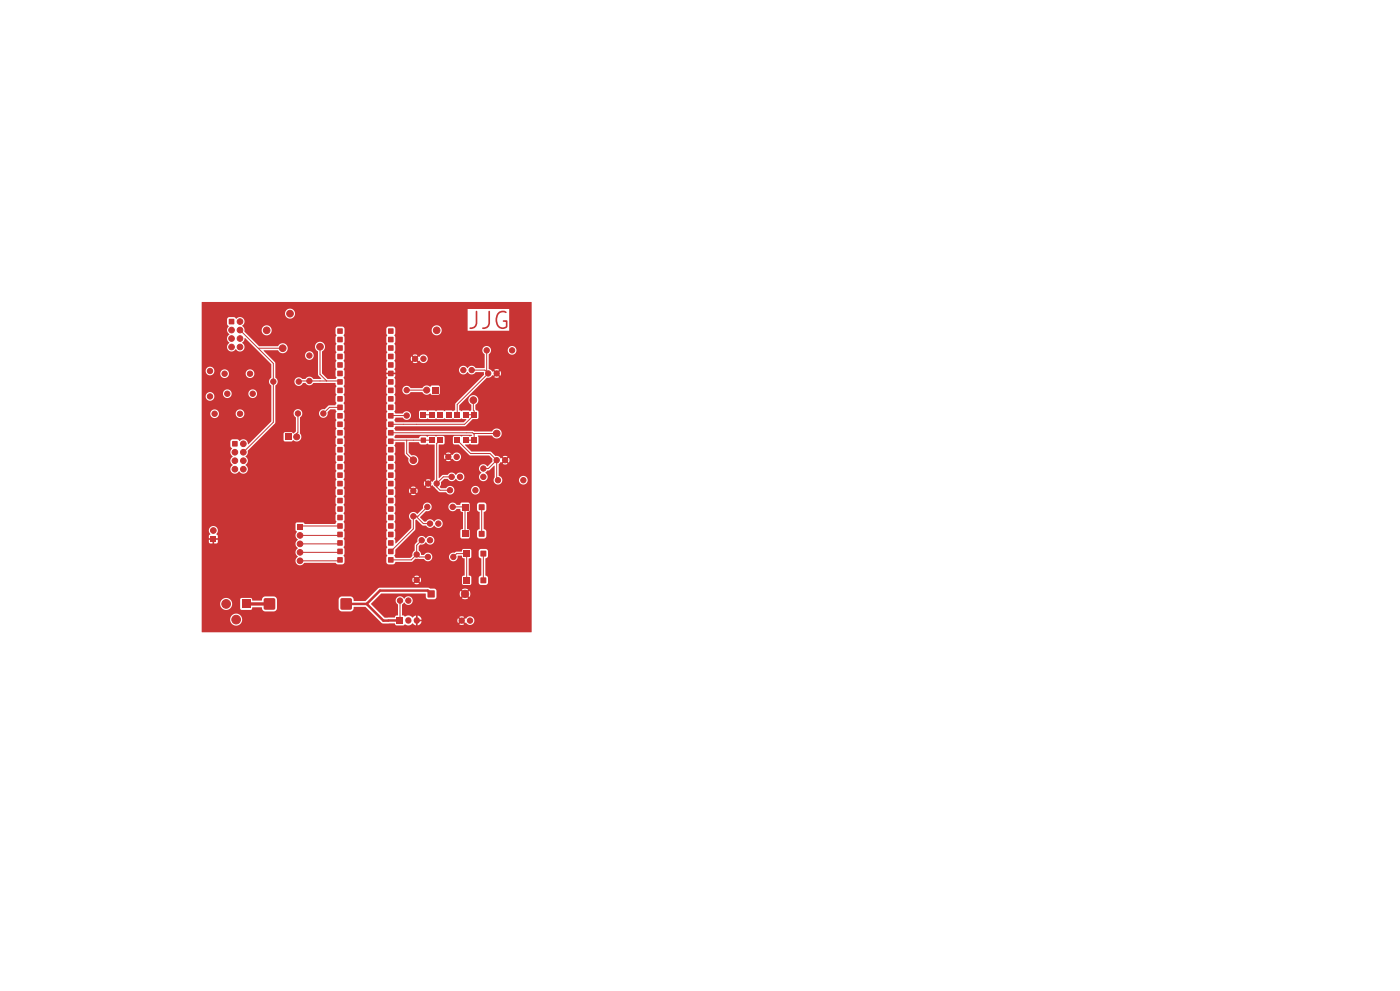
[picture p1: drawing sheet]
<svg xmlns="http://www.w3.org/2000/svg" width="420mm" height="297mm" viewBox="0 0 420 297" stroke-linecap="round" stroke-linejoin="round" font-family="sans-serif">
<defs><g id="words">
<text font-size="5" fill="#c83434" x="139.8" y="99.9">JJG</text>
</g></defs>
<g fill="#c83434" stroke="#c83434" stroke-width=".3">
<circle cx="135" cy="146.9" r=".8"/>
<circle cx="142.6" cy="146.9" r=".8"/>
</g>
<path d="M85.6 130h1.8v1.8h-1.8z" fill="#c83434"/>
<g fill="#c83434" stroke="#c83434" stroke-width=".3">
<circle cx="89" cy="130.9" r=".9"/>
<circle cx="146" cy="105" r=".8"/>
<circle cx="153.6" cy="105" r=".8"/>
</g>
<g fill="#c83434">
<path d="M101.2 98.4h1.6v1.6h-1.6z"/>
<path d="M101.2 101h1.6v1.5h-1.6z"/>
<path d="M101.2 103.5h1.6v1.6h-1.6z"/>
<path d="M101.2 106.1h1.6v1.5h-1.6z"/>
<path d="M101.2 108.6h1.6v1.6h-1.6z"/>
<path d="M101.2 111.1h1.6v1.6h-1.6z"/>
<path d="M101.2 113.7h1.6v1.5h-1.6z"/>
<path d="M101.2 116.2h1.6v1.6h-1.6z"/>
<path d="M101.2 118.8h1.6v1.5h-1.6z"/>
<path d="M101.2 121.3h1.6v1.6h-1.6z"/>
<path d="M101.2 123.8h1.6v1.6h-1.6z"/>
<path d="M101.2 126.4h1.6v1.5h-1.6z"/>
<path d="M101.2 128.9h1.6v1.6h-1.6z"/>
<path d="M101.2 131.5h1.6v1.5h-1.6z"/>
<path d="M101.2 134h1.6v1.6h-1.6z"/>
<path d="M101.2 136.5h1.6v1.6h-1.6z"/>
<path d="M101.2 139.1h1.6v1.5h-1.6z"/>
<path d="M101.2 141.6h1.6v1.6h-1.6z"/>
<path d="M101.2 144.2h1.6v1.5h-1.6z"/>
<path d="M101.2 146.7h1.6v1.6h-1.6z"/>
<path d="M101.2 149.2h1.6v1.6h-1.6z"/>
<path d="M101.2 151.8h1.6v1.5h-1.6z"/>
<path d="M101.2 154.3h1.6v1.6h-1.6z"/>
<path d="M101.2 156.9h1.6v1.5h-1.6z"/>
<path d="M101.2 159.4h1.6v1.6h-1.6z"/>
<path d="M101.2 161.9h1.6v1.6h-1.6z"/>
<path d="M101.2 164.5h1.6v1.5h-1.6z"/>
<path d="M101.2 167h1.6v1.6h-1.6z"/>
<path d="M116.5 167h1.5v1.6h-1.5z"/>
<path d="M116.5 164.5h1.5v1.5h-1.5z"/>
<path d="M116.5 161.9h1.5v1.6h-1.5z"/>
<path d="M116.5 159.4h1.5v1.6h-1.5z"/>
<path d="M116.5 156.9h1.5v1.5h-1.5z"/>
<path d="M116.5 154.3h1.5v1.6h-1.5z"/>
<path d="M116.5 151.8h1.5v1.5h-1.5z"/>
<path d="M116.5 149.2h1.5v1.6h-1.5z"/>
<path d="M116.5 146.7h1.5v1.6h-1.5z"/>
<path d="M116.5 144.2h1.5v1.5h-1.5z"/>
<path d="M116.5 141.6h1.5v1.6h-1.5z"/>
<path d="M116.5 139.1h1.5v1.5h-1.5z"/>
<path d="M116.5 136.5h1.5v1.6h-1.5z"/>
<path d="M116.5 134h1.5v1.6h-1.5z"/>
<path d="M116.5 131.5h1.5v1.5h-1.5z"/>
<path d="M116.5 128.9h1.5v1.6h-1.5z"/>
<path d="M116.5 126.4h1.5v1.5h-1.5z"/>
<path d="M116.5 123.8h1.5v1.6h-1.5z"/>
<path d="M116.5 121.3h1.5v1.6h-1.5z"/>
<path d="M116.5 118.8h1.5v1.5h-1.5z"/>
<path d="M116.5 116.2h1.5v1.6h-1.5z"/>
<path d="M116.5 113.7h1.5v1.5h-1.5z"/>
<path d="M116.5 111.1h1.5v1.6h-1.5z"/>
<path d="M116.5 108.6h1.5v1.6h-1.5z"/>
<path d="M116.5 106.1h1.5v1.5h-1.5z"/>
<path d="M116.5 103.5h1.5v1.6h-1.5z"/>
<path d="M116.5 101h1.5v1.5h-1.5z"/>
<path d="M116.5 98.4h1.5v1.6h-1.5z"/>
</g>
<g fill="#c83434" stroke="#c83434" stroke-width=".3">
<circle cx="82" cy="114.4" r=".8"/>
<circle cx="89.6" cy="114.4" r=".8"/>
<circle cx="67.4" cy="112" r=".8"/>
<circle cx="75" cy="112" r=".8"/>
<circle cx="124" cy="154.7" r=".8"/>
<circle cx="124" cy="147.1" r=".8"/>
<circle cx="142" cy="119.9" r="1"/>
<circle cx="122" cy="124.5" r=".8"/>
<circle cx="122" cy="116.9" r=".8"/>
<circle cx="96" cy="103.9" r="1"/>
<circle cx="131" cy="99" r="1"/>
<circle cx="124" cy="137.9" r="1"/>
<circle cx="149" cy="137.9" r=".8"/>
<circle cx="151.5" cy="137.9" r=".8"/>
<circle cx="149" cy="129.9" r="1"/>
<circle cx="131" cy="144.9" r=".8"/>
<circle cx="128.5" cy="144.9" r=".8"/>
</g>
<path d="M129.6 116h1.8v1.8h-1.8z" fill="#c83434"/>
<circle cx="128" cy="116.9" r=".9" fill="#c83434" stroke="#c83434" stroke-width=".3"/>
<path d="M72.5 179.7h2.6v2.6h-2.6z" fill="#c83434"/>
<g fill="#c83434" stroke="#c83434" stroke-width=".3">
<circle cx="67.8" cy="181" r="1.3"/>
<circle cx="70.8" cy="185.7" r="1.3"/>
<circle cx="145" cy="140.4" r=".8"/>
<circle cx="145" cy="142.9" r=".8"/>
</g>
<path d="M68.7 95.6h1.5v1.6h-1.5z" fill="#c83434"/>
<g fill="#c83434" stroke="#c83434" stroke-width=".3">
<circle cx="72" cy="96.4" r=".85"/>
<circle cx="69.5" cy="98.9" r=".85"/>
<circle cx="72" cy="98.9" r=".85"/>
<circle cx="69.5" cy="101.5" r=".85"/>
<circle cx="72" cy="101.5" r=".85"/>
<circle cx="69.5" cy="104" r=".85"/>
<circle cx="72" cy="104" r=".85"/>
<circle cx="80" cy="99" r="1"/>
</g>
<g fill="#c83434">
<path d="M126.3 131.2h1.4v1.4h-1.4z"/>
<path d="M128.7 131.1h1.6v1.6h-1.6z"/>
<path d="M131.3 131.1h1.6v1.6h-1.6z"/>
<path d="M133.8 131.1h1.6v1.6h-1.6z"/>
<path d="M136.4 131.1h1.6v1.6h-1.6z"/>
<path d="M138.9 131.1h1.6v1.6h-1.6z"/>
<path d="M141.4 131.1h1.6v1.6h-1.6z"/>
<path d="M141.4 123.5h1.6v1.6h-1.6z"/>
<path d="M138.9 123.5h1.6v1.6h-1.6z"/>
<path d="M136.4 123.5h1.6v1.6h-1.6z"/>
<path d="M133.8 123.5h1.6v1.6h-1.6z"/>
<path d="M131.3 123.5h1.6v1.6h-1.6z"/>
<path d="M128.7 123.5h1.6v1.6h-1.6z"/>
<path d="M126.2 123.5h1.6v1.6h-1.6z"/>
<path d="M119 185h1.9v2h-1.9z"/>
</g>
<path d="M122.5 185.9v.1M125 185.9v.1" fill="none" stroke="#c83434" stroke-width="1.9"/>
<g fill="#c83434">
<path d="M139.1 173h1.8v1.8h-1.8z"/>
<path d="M144.2 173.1h1.6v1.6h-1.6z"/>
<path d="M139.1 165h1.8v1.8h-1.8z"/>
<path d="M144.2 165.1h1.6v1.6h-1.6z"/>
</g>
<g fill="#c83434" stroke="#c83434" stroke-width=".3">
<circle cx="146.5" cy="111.9" r=".8"/>
<circle cx="149" cy="111.9" r=".8"/>
<circle cx="149.4" cy="143.9" r=".8"/>
<circle cx="157" cy="143.9" r=".8"/>
<circle cx="125" cy="166.2" r=".8"/>
<circle cx="125" cy="173.8" r=".8"/>
</g>
<path d="M69.7 132.2h1.5v1.6h-1.5z" fill="#c83434"/>
<g fill="#c83434" stroke="#c83434" stroke-width=".3">
<circle cx="73" cy="133" r=".85"/>
<circle cx="70.5" cy="135.5" r=".85"/>
<circle cx="73" cy="135.5" r=".85"/>
<circle cx="70.5" cy="138.1" r=".85"/>
<circle cx="73" cy="138.1" r=".85"/>
<circle cx="70.5" cy="140.6" r=".85"/>
<circle cx="73" cy="140.6" r=".85"/>
<circle cx="89.4" cy="123.9" r=".8"/>
<circle cx="97" cy="123.9" r=".8"/>
<circle cx="134.5" cy="136.9" r=".8"/>
<circle cx="137" cy="136.9" r=".8"/>
</g>
<path d="M89.1 157.1h1.7v1.7h-1.7z" fill="#c83434"/>
<g fill="#c83434" stroke="#c83434" stroke-width=".3">
<circle cx="90" cy="160.5" r=".85"/>
<circle cx="90" cy="163" r=".85"/>
<circle cx="90" cy="165.5" r=".85"/>
<circle cx="90" cy="168.1" r=".85"/>
<circle cx="63" cy="118.8" r=".8"/>
<circle cx="63" cy="111.2" r=".8"/>
<circle cx="124.5" cy="107.5" r=".8"/>
<circle cx="127" cy="107.5" r=".8"/>
<circle cx="129" cy="156.9" r=".8"/>
<circle cx="131.5" cy="156.9" r=".8"/>
<circle cx="92.8" cy="114.2" r=".8"/>
<circle cx="92.8" cy="106.6" r=".8"/>
<circle cx="120" cy="180" r=".8"/>
<circle cx="122.5" cy="180" r=".8"/>
<circle cx="75.8" cy="118" r=".8"/>
<circle cx="68.2" cy="118" r=".8"/>
</g>
<g fill="#c83434">
<path d="M79.2 179.4l.4-.1 2.8 .1 .2 .4-.2 2.8-.3 .2-2.9-.2-.1-.4z"/>
<path d="M102.2 179.4l.4-.1 2.8 .1 .2 .4-.2 2.8-.3 .2-2.9-.2-.1-.4z"/>
<path d="M63.1 160.7h1.7v1.7h-1.7z"/>
</g>
<circle cx="64" cy="159" r=".85" fill="#c83434" stroke="#c83434" stroke-width=".3"/>
<g fill="#c83434">
<path d="M138.6 159.1h1.8v1.8h-1.8z"/>
<path d="M143.7 159.2h1.6v1.6h-1.6z"/>
<path d="M138.6 151.1h1.8v1.8h-1.8z"/>
<path d="M143.7 151.2h1.6v1.6h-1.6z"/>
</g>
<circle cx="84.8" cy="104.4" r="1" fill="#c83434" stroke="#c83434" stroke-width=".3"/>
<path d="M128.3 177h2.1v2h-2.1z" fill="#c83434"/>
<g fill="#c83434" stroke="#c83434" stroke-width=".3">
<circle cx="139.5" cy="178" r="1.1"/>
<circle cx="126.5" cy="161.9" r=".8"/>
<circle cx="129" cy="161.9" r=".8"/>
<circle cx="128.4" cy="166.9" r=".8"/>
<circle cx="136" cy="166.9" r=".8"/>
<circle cx="135.5" cy="142.9" r=".8"/>
<circle cx="138" cy="142.9" r=".8"/>
<circle cx="64.4" cy="124" r=".8"/>
<circle cx="72" cy="124" r=".8"/>
<circle cx="87" cy="94" r="1"/>
<circle cx="141.5" cy="110.9" r=".8"/>
<circle cx="139" cy="110.9" r=".8"/>
<circle cx="138.5" cy="186" r=".8"/>
<circle cx="141" cy="186" r=".8"/>
<circle cx="128.2" cy="151.9" r=".8"/>
<circle cx="135.8" cy="151.9" r=".8"/>
</g>
<g fill="none" stroke="#c83434" stroke-width=".3">
<path d="M72 98.9l10 10v17.6l-9 9M84.8 104.4l-7.3 .1M89.6 114.4l.2-.2h11.9l.3 .3-.3 .2M96 103.9v8.3l2 2M122 116.9h6M141.5 110.9h4l1 1-9.3 9.3v3.1M142 119.9v3l.2 .3v1.1M146 105v6.5M89.4 123.9v5.6l-.4 .4v1M102 122.1h-3.2l-1.8 1.8M117.4 129.5l-.2 .2h24.6l.4 .5v1.7h-2.5M122 131.9v4l2 2"/>
<path d="M122 124.5l-4.8 .1M127 124.3h2.5M129.5 131.9h-11.9l-.4 .3M132.1 131.9l-1.1 1v13l1 1h3M134.6 131.9l-.1 .1M134.6 136.8l-.1 .1M137.2 131.9l4 4h5.8l2 2M139.7 124.3h2.5M142 129.9h7M142.2 124.3l-2.8 2.9h-22.2M149 137.9l-2.5 2.5h-1.5M149 137.9v5.6l.4 .4"/>
<path d="M102 157.6h-11.7l-.3 .3M124.8 154.7l2.2 2.2h2M128.2 151.9l-2.8 2.8h-1.4v3.8l-6.8 6.8M135.5 142.9h-2.5l-2 2M135.8 151.9h3.7v8M144.5 151.9v8M102 160.2l-.3 .3h-11.7M102 162.7l-.3 .3h-11.7M102 165.3l-.3 .2h-11.7M102 167.8l-.3 .3h-11.7M120 180v5.9M125 166.2l.7 .7h2.7"/>
<path d="M125 166.2l-1.6 1.6h-6.2M126.5 161.9l-1.5 1.5v2.8M136 166.9l1-1h3v8M145 165.9v8M116.6 185.9l-.1 .1M120 185.9h.1"/>
</g>
<path d="M73.8 181h7" fill="none" stroke="#c83434" stroke-width="1"/>
<path d="M129.3 178l-1-1h-14.3l-4 4M103.8 181h6.2M110 181l5 5h1.5M116.6 185.9h3.4" fill="none" stroke="#c83434" stroke-width=".75"/>
<path d="M60.5 90.6h99v98.8h-99v-3.8h8.5a1.8 1.8 0 0 0 2.6 1.8 1.8 1.8 0 0 0 .4-3.1 1.8 1.8 0 0 0-2.9 1l-.1 .3h-8.5v-4.7h5.5a1.8 1.8 0 0 0 2.5 1.8 1.8 1.8 0 0 0 .5-3h3v2.7l.4 .4h2.8l.4-.3 .1-.5h2.8l.4 1 .7 .3h2.5l.7-.3 .3-.7v-2.6h18.5v2.6l.3 .7 .7 .3h2.5a1.37 1.37 0 0 0 1.1-1.4h3.5l5 4.9h3.7l.6 .7 2-.1 .4-.2a2.03 2.03 0 0 0 2.5-.4l.9 .6v-1h.5v1l.5-.2 .7-1h-1l.1-.3h11.6l.2 .8 .7-.7 .4 .4-.7 .7 .6 .2 .8-.2-.7-.7 .4-.4 .7 .7 .1-.1a1.33 1.33 0 0 0 1.8 .7 1.33 1.33 0 0 0 .6-1.9 1.33 1.33 0 0 0-1.9-.4l-1.3 1-.4-.4 .7-.7-.6-.2-.8 .2 .7 .7-.4 .4-.7-.7-.2 .6h-11.6l-.1-.2h1l-.4-.7-.5-.4-.3-.1v1h-.5v-1l-1 .6a1.87 1.87 0 0 0-2.4-.4l-.8-.4v-3.1l.7-.6a1.34 1.34 0 0 0 2 .4 1.34 1.34 0 0 0 0-2.1 1.34 1.34 0 0 0-2.1 .5 1.35 1.35 0 0 0-2.1-.3 1.35 1.35 0 0 0 .3 2.1l-.1 3.2a.56 .56 0 0 0-.8 .6l-3.2 .1-4-4.1 3.1-3.1h13.2l.2 1.1 .2 .4 2.2 .2 .7-.4v-1.3h7l.3 1 .8-.7 .3 .3-.6 .9a1.59 1.59 0 0 0 1.7-.1l-.7-.8 .3-.3 .9 .6a1.59 1.59 0 0 0-.1-1.7l-.8 .7-.3-.3 .6-.9a1.59 1.59 0 0 0-1.7 .1l.7 .8-.3 .3-.8-.7-.3 .8h-7v-.9l-.2-.4-1.7-.2-.6-.3h-14.5l-.5 .2-3.8 3.8h-3.4l-.3-.9-.4-.4h-3a1.01 1.01 0 0 0-.9 .9h-18.5l-.3-.7-.5-.2h-2.9a1.43 1.43 0 0 0-.9 1.2h-2.7l-.2-.5-.4-.3h-2.8l-.4 .5-3-.1a1.8 1.8 0 0 0-1.9-.3 1.8 1.8 0 0 0-1.1 1.6h-5.5v-7.2h63.2l.2 .8 .7-.6 .4 .3-.7 .7 .6 .2 .8-.2-.7-.7 .4-.3 .7 .6 .2-.8-.2-.6-.7 .7-.4-.4 .7-.7-.6-.2-.8 .2 .7 .7-.4 .4-.7-.7-.2 .6h-63.2v-14.8h2.1l.5 1.2-.4 .3v.9h.9v.5h-.9v.7l.3 .4h.7v-.9h.6v.9h.7l.3-.3v-.8h-.9v-.5h.9v-.7l-.3-.4a2.18 2.18 0 0 0-.1-2.2 1.35 1.35 0 0 0-2.3 .9h-2.1v-35h2.6v.2a1.3 1.3 0 0 0 1.4 1.2 1.3 1.3 0 0 0 1.2-1.4h5v.2a1.3 1.3 0 0 0 2 1 1.3 1.3 0 0 0 0-2.2 1.3 1.3 0 0 0-2 1h-5a1.3 1.3 0 0 0-1.3-1.2 1.3 1.3 0 0 0-1.3 1.2h-2.6v-5.2h1.2v.2a1.3 1.3 0 0 0 1.8 1.1 1.3 1.3 0 0 0 .4-2.1h3v.2a1.3 1.3 0 0 0 1.4 1.2 1.3 1.3 0 0 0 1.2-1.4h5v.2a1.3 1.3 0 0 0 2 1 1.3 1.3 0 0 0 0-2.2 1.3 1.3 0 0 0-2 1h-5v-.2a1.3 1.3 0 0 0-1.4-1 1.3 1.3 0 0 0-1.2 1.2l-3.1-.1a1.31 1.31 0 0 0-2.1 .9h-1.2v-7.6h1.2v.2a1.3 1.3 0 0 0 1 1.2 1.3 1.3 0 0 0 1.4-.6h2v.2a1.3 1.3 0 0 0 1.4 1.2 1.3 1.3 0 0 0 1.2-1.4h5v.2a1.3 1.3 0 0 0 2 1 1.3 1.3 0 0 0 0-2.2 1.3 1.3 0 0 0-2 1h-5l-.1-.2a1.3 1.3 0 0 0-1.3-1 1.3 1.3 0 0 0-1.2 1.2h-2a1.3 1.3 0 0 0-.7-1.9 1.3 1.3 0 0 0-1.7 1.1h-1.2v-15.4h7.6v1.4l.5 .6a1.67 1.67 0 0 0 .2 2.6 1.51 1.51 0 0 0 0 2.5 1.41 1.41 0 0 0-.2 2.2 1.41 1.41 0 0 0 2.2-.3 1.41 1.41 0 0 0 2.2 .2 1.41 1.41 0 0 0-.3-2.2l.9-1.4 7.8 7.8v4a1.43 1.43 0 0 0 0 2.5v10.7l-7 6.9a1.52 1.52 0 0 0-.9-1.5 1.52 1.52 0 0 0-1.7 .4l-.7-.5-1.4 .1-.4 .2-.2 1.9 .5 .5a1.67 1.67 0 0 0 .2 2.6 1.52 1.52 0 0 0 0 2.5 1.41 1.41 0 0 0-.2 2.3 1.41 1.41 0 0 0 2.2-.4 1.41 1.41 0 0 0 2.2 .2 1.41 1.41 0 0 0-.3-2.2 1.51 1.51 0 0 0 0-2.6l.6-.6v-1l5.1-5.1h5.7v1.9l.2 .4h2.2l.4-.4a1.49 1.49 0 0 0 2.1 0 1.49 1.49 0 0 0-.1-2.1l.1-4.7a1.33 1.33 0 0 0 .3-2.1 1.33 1.33 0 0 0-2.1 .2 1.33 1.33 0 0 0 .6 1.9v4.1l-.8 .7-.5-.4h-2l-.4 .5h-5.7l3.2-3.4v-11l.5-.6 .2-.7h5v.2a1.36 1.36 0 0 0 1.2 1.2 1.36 1.36 0 0 0 1.4-.9h.7a1.38 1.38 0 0 0 2.4 0h6.5a1.24 1.24 0 0 1 .1 1.6l.1 1.3 .3 .5-.3 .6v1.7a.61 .61 0 0 1-.2 1h-1.9l-1.2 1.1a1.34 1.34 0 0 0-1.7 1.2 1.34 1.34 0 0 0 1.5 1.4 1.34 1.34 0 0 0 1.1-1.7l.8-.8h1.5l.4 .6-.3 .6v1.6a.48 .48 0 0 1 .3 .5 .48 .48 0 0 1-.3 .4v1.7a.5 .5 0 0 1 0 .9v1.6a.48 .48 0 0 1 .3 .5 .48 .48 0 0 1-.3 .4v1.7a.48 .48 0 0 1 .3 .4 .48 .48 0 0 1-.3 .4v1.7a.48 .48 0 0 1 .3 .5 .48 .48 0 0 1-.3 .4v1.6a.48 .48 0 0 1 .3 .5 .48 .48 0 0 1-.3 .4v1.7a.48 .48 0 0 1 .3 .4 .48 .48 0 0 1-.3 .5v1.6a.48 .48 0 0 1 .3 .5 .48 .48 0 0 1-.3 .4v1.7a.48 .48 0 0 1 .3 .4 .48 .48 0 0 1-.3 .4v1.7a.5 .5 0 0 1 0 .9v1.6a.48 .48 0 0 1 .3 .5 .48 .48 0 0 1-.3 .4v1.7a.48 .48 0 0 1 .3 .4 .48 .48 0 0 1-.3 .5v1.6a.61 .61 0 0 1-.2 1h-9l-.5-.4h-2l-.3 .4-.1 1.8 .5 .6a1.59 1.59 0 0 0 .2 2.4 1.51 1.51 0 0 0 0 2.5 1.52 1.52 0 0 0 0 2.6 1.38 1.38 0 0 0-.2 2.2 1.38 1.38 0 0 0 2.2-.4h9.3l.7 .4h1.4l.6-.6v-1.6a.62 .62 0 0 1 .1-1l-.1-1.4-.3-.5 .3-.5v-1.7a.62 .62 0 0 1 .1-1l-.1-1.4-.3-.5 .3-.5v-1.7a.62 .62 0 0 1 .1-1l-.1-1.3-.3-.5 .3-.6v-1.7a.62 .62 0 0 1 .1-.9l-.1-1.4a.7 .7 0 0 1 .1-1.2l-.1-1.4-.3-.5 .3-.5v-1.7a.62 .62 0 0 1 .1-1l-.1-1.3-.3-.5 .3-.6v-1.7a.62 .62 0 0 1 .1-.9l-.1-1.4-.3-.5 .3-.6v-1.6a.62 .62 0 0 1 .1-1l-.1-1.4-.3-.5 .3-.6v-1.6a.5 .5 0 0 1 0-.9v-1.7a.62 .62 0 0 1 .1-.9l-.1-1.4-.3-.5 .3-.6v-1.6a.62 .62 0 0 1 .1-1l-.1-1.4-.3-.5 .3-.6v-1.6a.62 .62 0 0 1 .1-1l-.1-1.4-.3-.5 .3-.5v-1.7a.62 .62 0 0 1 .1-1l-.1-1.4a.7 .7 0 0 1 .1-1.1l-.1-1.4-.3-.5 .3-.6v-1.6a.62 .62 0 0 1 .1-1l-.1-1.4-.3-.5 .3-.5 .1-1.4h12.5l.1 1.5a.48 .48 0 0 1 .2 .5 .48 .48 0 0 1-.3 .4l.1 1.7a.48 .48 0 0 1 .2 .4 .48 .48 0 0 1-.3 .5l.1 1.6a.48 .48 0 0 1 .2 .5 .48 .48 0 0 1-.3 .4l.1 1.7a.5 .5 0 0 1-.1 .8l.1 1.7a.49 .49 0 0 1-.1 .9v.5h.9v.5h-.9l.1 .6a.5 .5 0 0 1-.1 .9l.1 1.7a.48 .48 0 0 1 .2 .4 .48 .48 0 0 1-.3 .5l.1 1.6a.48 .48 0 0 1 .2 .5 .48 .48 0 0 1-.3 .4l.1 1.7a.48 .48 0 0 1 .2 .4 .48 .48 0 0 1-.3 .4l.1 1.7a.48 .48 0 0 1 .2 .5 .48 .48 0 0 1-.3 .4l.1 1.6a.48 .48 0 0 1 .2 .5 .48 .48 0 0 1-.3 .4l.1 1.7a.5 .5 0 0 1-.1 .9l.1 1.6a.48 .48 0 0 1 .2 .5 .48 .48 0 0 1-.3 .4l.1 1.7a.48 .48 0 0 1 .2 .4 .48 .48 0 0 1-.3 .4l.1 1.7a.48 .48 0 0 1 .2 .5 .48 .48 0 0 1-.3 .4l.1 1.6a.48 .48 0 0 1 .2 .5 .48 .48 0 0 1-.3 .4l.1 1.7a.48 .48 0 0 1 .2 .4 .48 .48 0 0 1-.3 .5l.1 1.6a.48 .48 0 0 1 .2 .5 .48 .48 0 0 1-.3 .4l.1 1.7a.48 .48 0 0 1 .2 .4 .48 .48 0 0 1-.3 .4l.1 1.7a.5 .5 0 0 1-.1 .9l.1 1.6a.48 .48 0 0 1 .2 .5 .48 .48 0 0 1-.3 .4l.1 1.7a.48 .48 0 0 1 .2 .4 .48 .48 0 0 1-.3 .5l.1 1.6a.48 .48 0 0 1 .2 .5 .48 .48 0 0 1-.3 .4l.1 1.7a.48 .48 0 0 1 .2 .4 .48 .48 0 0 1-.3 .4l.1 1.7a.48 .48 0 0 1 .2 .5 .48 .48 0 0 1-.3 .4l.1 1.6a.48 .48 0 0 1 .2 .5 .48 .48 0 0 1-.3 .4l.1 1.7a.48 .48 0 0 1 .2 .4 .48 .48 0 0 1-.3 .5v1.4l.3 .5 .4 .2 1.6-.1 .5-.7h4.8l1.1-.9h2.6a1.35 1.35 0 0 0 1.5 .7 1.35 1.35 0 0 0 1-1.4h5v.2a1.37 1.37 0 0 0 1.6 1.2 1.37 1.37 0 0 0 1.1-1.7h1.1l.2 .7 .7 .2v5l-.8 .5 .1 2.3 2.2 .1 .5-.4v-2l-.8-.5v-5l.8-.5v-1.7h2.2l.1 1.7 .7 .5v5l-.8 .7 .1 1.8 .6 .4h1.5l.4-.3 .2-1.9-.8-.7v-5l.6-.4 .2-.4v-1.5l-.3-.4-1.9-.2-.4 .3-.2 .4h-2.2l-.1-.4-.3-.3h-1.9l-.4 .3-.2 .5h-1.6l-.5 .3a1.43 1.43 0 0 0-1.7 1.2l-5-.1a1.35 1.35 0 0 0-1.1-1.1 1.35 1.35 0 0 0-1.4 .7h-.8l-.3-.8-.5-.5v-1.3l.5-.5a1.89 1.89 0 0 0 1.7-.7 1.33 1.33 0 0 0 2.1 .3 1.33 1.33 0 0 0-.2-2 1.33 1.33 0 0 0-2 .6 1.37 1.37 0 0 0-1.7-.7 1.37 1.37 0 0 0-.8 1.7l-.8 .8-.1 1.9a1.49 1.49 0 0 0-.6 1.5l-.6 .6h-4.4a.79 .79 0 0 1-.1-1.3v-1.2l5.9-5.8 .1-3 .4-.2 1.8 1.8h1a1.49 1.49 0 0 0 2.5 0 1.33 1.33 0 0 0 2.1 .3 1.33 1.33 0 0 0-.2-2 1.33 1.33 0 0 0-2 .6 1.42 1.42 0 0 0-2.4-.1h-.6l-1.2-1.3 1.8-1.8a1.32 1.32 0 0 0 1.7-1.4h5v.2a1.35 1.35 0 0 0 1.1 1.2 1.35 1.35 0 0 0 1.4-.7h1l.2 .8 .7 .2v5l-.8 .5 .1 2.3 2.2 .1 .5-.4v-2l-.8-.5v-5l.8-.5v-1.7h2.2l.1 1.7 .7 .5v5l-.8 .7 .1 1.8 .6 .4 1.8-.2 .3-.4v-1.5l-.2-.4-.6-.4v-5l.8-.7-.2-1.9-.4-.3h-1.5l-.4 .2-.3 .5h-2.2l-.1-.4-.3-.3h-1.9l-.4 .3-.2 .4h-1a1.31 1.31 0 0 0-1.5-.7 1.31 1.31 0 0 0-1 1.2h-5v-.2a1.34 1.34 0 0 0-1.7-.9 1.34 1.34 0 0 0-.9 1.7l-1.7 1.6a1.36 1.36 0 0 0-2.1-.2 1.36 1.36 0 0 0 .3 2.2v2.3l-4.7 4.6-.4-1.4 .3-.6-.1-1.6a.62 .62 0 0 1 .1-1v-1.4l-.3-.5 .3-.6-.1-1.6a.62 .62 0 0 1 .1-1v-1.4l-.3-.5 .3-.5-.1-1.7a.5 .5 0 0 1 .1-.9v-1.2h4.1l.2 .8 .7-.6 .4 .3-.7 .7 .6 .2 .8-.2-.7-.7 .4-.3 .7 .6 .2-.8-.2-.6-.7 .7-.4-.4 .7-.7-.6-.2-.8 .2 .7 .7-.4 .4-.7-.7-.2 .6h-4.1l-.3-.8 .3-.6v-1.4l-.3-.5 .3-.7v-1.3l-.3-.5 .3-.6-.1-1.7a.62 .62 0 0 1 .1-.9v-1.4l-.3-.5 .3-.6v-1.4a1.3 1.3 0 0 1 .1-1.6l2.7 .1v3.4l1.2 1.4a1.53 1.53 0 0 0 1.3 2 1.53 1.53 0 0 0 1.6-1.8 1.53 1.53 0 0 0-2.1-1.1l-.8-.9 .1-3.1h2.9l.7 .7h1.4a.57 .57 0 0 1 1 0l1.7 .1v10.4l-.6 .7-.3-.2-.6 .7-.4-.4 .7-.7-.6-.2-.8 .2 .6 .7-.3 .4-.7-.7-.2 .6 .1 .6 .1 .2 .7-.6 .3 .3-.7 .7 1.1 .2 .4-.2-.7-.7 .4-.3 .6 .6 .3-.1 2 2h2a1.35 1.35 0 0 0 1.5 .7 1.35 1.35 0 0 0 1-1.4h5v.2a1.3 1.3 0 0 0 2 1 1.3 1.3 0 0 0 0-2.2 1.3 1.3 0 0 0-2 1h-5v-.2a1.36 1.36 0 0 0-1.2-1 1.36 1.36 0 0 0-1.3 .7h-1.5l-.4-.4 .4-.7v-.7l.9-.9 1.1-.1a1.44 1.44 0 0 0 2.5 0 1.33 1.33 0 0 0 2.1 .3 1.33 1.33 0 0 0-.2-2 1.33 1.33 0 0 0-2 .6 1.42 1.42 0 0 0-2.4-.1l-1.5 .1-1.2 .8v-6.4h1.6l.2 .8 .7-.6 .4 .3-.7 .7 .4 .2 1-.2-.7-.7 .4-.3 .7 .6 .1-.1a1.33 1.33 0 0 0 1.8 .7 1.33 1.33 0 0 0 .6-1.9 1.33 1.33 0 0 0-1.9-.4l-1.3 1-.4-.4 .7-.7-.6-.2-.8 .2 .7 .7-.4 .4-.7-.7-.2 .6h-1.6v-3.5l1.4-.1 .3-.2v-2.1l-.4-.3h-1.7l-.4 .2-.4-.2h-1.8a.52 .52 0 0 1-.4 .3 .52 .52 0 0 1-.5-.3h-1.4l-.7 .7h-7l-.3-.3 .4-.7h22.8l.1 .3a.74 .74 0 0 1-1.1 0h-1.6l-.5 .2-.4-.2-1.9 .1-.2 .4v1.9l.4 .2h1.3l3.3 3.3h5.9l.9 1v.8l-1.5 1.5a1.39 1.39 0 0 0-2.2-.3 1.39 1.39 0 0 0 .4 2.2 1.33 1.33 0 0 0-.3 2.1 1.33 1.33 0 0 0 2.1-.1 1.33 1.33 0 0 0-.6-2l.6-.7 .7-.1 1.4-1.3 .1 3.5a1.3 1.3 0 0 0 .6 2.1 1.3 1.3 0 0 0 1.7-1.4h5v.2a1.3 1.3 0 0 0 2 1 1.3 1.3 0 0 0 0-2.2 1.3 1.3 0 0 0-2 1h-5l-.3-.7-.8-.5v-3.5l.6-.6 .3 .1 .6-.6 .4 .3-.7 .7 .6 .2 .6-.1 .3-.1-.7-.7 .3-.3 .7 .6 .2-.6-.2-.8-.7 .7-.3-.4 .7-.7-.5-.1-1 .1 .7 .7-.4 .4-.6-.7-.2 .2a1.6 1.6 0 0 0-1.7-.8l-1.5-1.3h-5.7l-1.9-1.9 1.5-.4 .4 .2h1.9l.2-.4-.1-2.3h4.2a1.52 1.52 0 0 0 2.4 .5 1.52 1.52 0 0 0-.2-2.4 1.52 1.52 0 0 0-2.3 .7h-5.2l-.4-.2h-23.2a.74 .74 0 0 1-.4-.7 .74 .74 0 0 1 .4-.6h20.8l2.3-2.2h1.3l.4-.3v-1.9l-.9-.8v-1.2a1.54 1.54 0 0 0 .6-2.4 1.54 1.54 0 0 0-2.4 0 1.54 1.54 0 0 0 .6 2.4v1.5l-.4 .3-.5-.2h-1.6l-.5 .2-.6-.3v-1.5l8.3-8.2a1.72 1.72 0 0 0 1.7-.7l.1 .1 .7-.6 .4 .3-.7 .7 1 .2 .4-.2-.7-.7 .4-.3 .7 .6 .2-.8-.2-.6-.7 .7-.4-.4 .7-.7-.2-.1-.6-.1-.6 .2 .7 .7-.4 .4-.7-.7-.2 .2-1.1-.8v-4.4l.5-.5 .2-.8h5a1.3 1.3 0 0 0 1.8 1.3 1.3 1.3 0 0 0 .4-2.2 1.3 1.3 0 0 0-2.1 .7l-.1 .2h-5a1.33 1.33 0 0 0-2.1-1 1.33 1.33 0 0 0 .2 2.3v4.1h-2.7a1.45 1.45 0 0 0-2.5 0 1.31 1.31 0 0 0-2.1-.3 1.31 1.31 0 0 0 .2 2.1 1.31 1.31 0 0 0 2-.6 1.42 1.42 0 0 0 2.4 0h2.4l.1 .8-8.5 8.6-.2 2.1-.6 .2-.4-.2h-1.7l-.5 .2-.4-.2h-1.7l-.4 .2-.4-.2h-1.7l-.5 .2-.4-.2h-1.6l-.5 .4v1.8l.4 .4h1.7l.5-.2 .4 .2h1.7l.4-.2 .4 .2h1.7l.5-.2 .4 .2h1.7l.4-.2 .4 .2h1.7l.5-.2 1.4 .2-.7 .9-20.5 .1a.76 .76 0 0 1-.1-1.3l2.2-.2a1.34 1.34 0 0 0 2 .5 1.34 1.34 0 0 0 0-2.1 1.34 1.34 0 0 0-2 .4h-2.1l-.2-.2a.62 .62 0 0 1 .1-1v-1.4l-.3-.5 .3-.5-.1-1.7a.62 .62 0 0 1 .1-1v-.8h2.1a1.35 1.35 0 0 0 1 1.4 1.35 1.35 0 0 0 1.5-.7h3.5a1.58 1.58 0 0 0 2.4 .5l.4 .3h2.2l.2-.4v-1.9l-.4-.5h-2l-.4 .4a1.63 1.63 0 0 0-2.4 .4h-3.5a1.31 1.31 0 0 0-1.5-.7 1.31 1.31 0 0 0-1 1.2h-2.1l-.1-.7a.62 .62 0 0 1 .1-1v-1.4a.7 .7 0 0 1 0-1.1v-.4h-.9v-.5h.9l-.3-1 .3-.6-.1-1.6a.5 .5 0 0 1 .1-.9v-.2h4.6l.2 .9 .7-.7 .4 .3-.7 .7 .6 .2 .9-.2-.7-.7 .3-.3 .7 .7 .1-.2a1.34 1.34 0 0 0 1.8 .7 1.34 1.34 0 0 0 .6-1.9 1.34 1.34 0 0 0-1.9-.4l-1.3 1-.3-.4 .7-.7-.7-.2-.8 .2 .7 .7-.4 .4-.7-.7-.2 .6h-4.6l-.1-1.5a.62 .62 0 0 1 .1-1v-1.3l-.3-.5 .3-.6-.1-1.7a.62 .62 0 0 1 .1-.9v-1h10.9a1.5 1.5 0 0 0 1.4 1.6 1.5 1.5 0 0 0 1.6-1.4h20.3v-6.5h-12.5v6.5h-7.8a1.5 1.5 0 0 0-1.4-1.6 1.5 1.5 0 0 0-1.6 1.4h-10.9l-.2-.7-.5-.3h-1.6l-.4 .7h-12.5l-.5-.7h-1.5l-.5 .1-.2 .5v1.6a.48 .48 0 0 1 .3 .5 .48 .48 0 0 1-.3 .4v1.7a.48 .48 0 0 1 .3 .4 .48 .48 0 0 1-.3 .5v1.6a.48 .48 0 0 1 .3 .5 .48 .48 0 0 1-.3 .4v1.7a.5 .5 0 0 1 0 .8v1.7a.48 .48 0 0 1 .3 .5 .48 .48 0 0 1-.3 .4v1.6a.39 .39 0 0 1 .3 .4 .39 .39 0 0 1-.4 .4h-2.4l-1.6-1.7v-6.6a1.52 1.52 0 0 0 .5-2.3 1.52 1.52 0 0 0-2.4 .1 1.52 1.52 0 0 0 .7 2.3v6.9l1 1.2-2.4 .1a1.43 1.43 0 0 0-2.4 0h-1a1.31 1.31 0 0 0-1.4-.5 1.31 1.31 0 0 0-.9 1.2h-5l-.7-1.2v-4.4l-2.2-2.2h11.1v.2a1.3 1.3 0 0 0 2 1 1.3 1.3 0 0 0 0-2.3 1.3 1.3 0 0 0-2 1.1h-11.1l-1.3-1.4 4.3-.1a1.54 1.54 0 0 0 2.3 .6 1.54 1.54 0 0 0 0-2.5 1.54 1.54 0 0 0-2.3 .7l-5.7-.1-4.4-4.4 .1-.4h5.1a1.51 1.51 0 0 0 2.1 1.5 1.51 1.51 0 0 0 .4-2.5 1.51 1.51 0 0 0-2.5 .7v.3h-5.1l-.2-.7-.6-.5a1.46 1.46 0 0 0 .4-2.2 1.46 1.46 0 0 0-2.2 0l-.6-.5h-1.4l-.4 .2-.3 .5h-7.6v-1.8h25v.2a1.51 1.51 0 0 0 2.3 1.2 1.51 1.51 0 0 0 0-2.6 1.51 1.51 0 0 0-2.3 1.2h-25z" fill="#c83434"/>
<use href="#words"/>
</svg>
